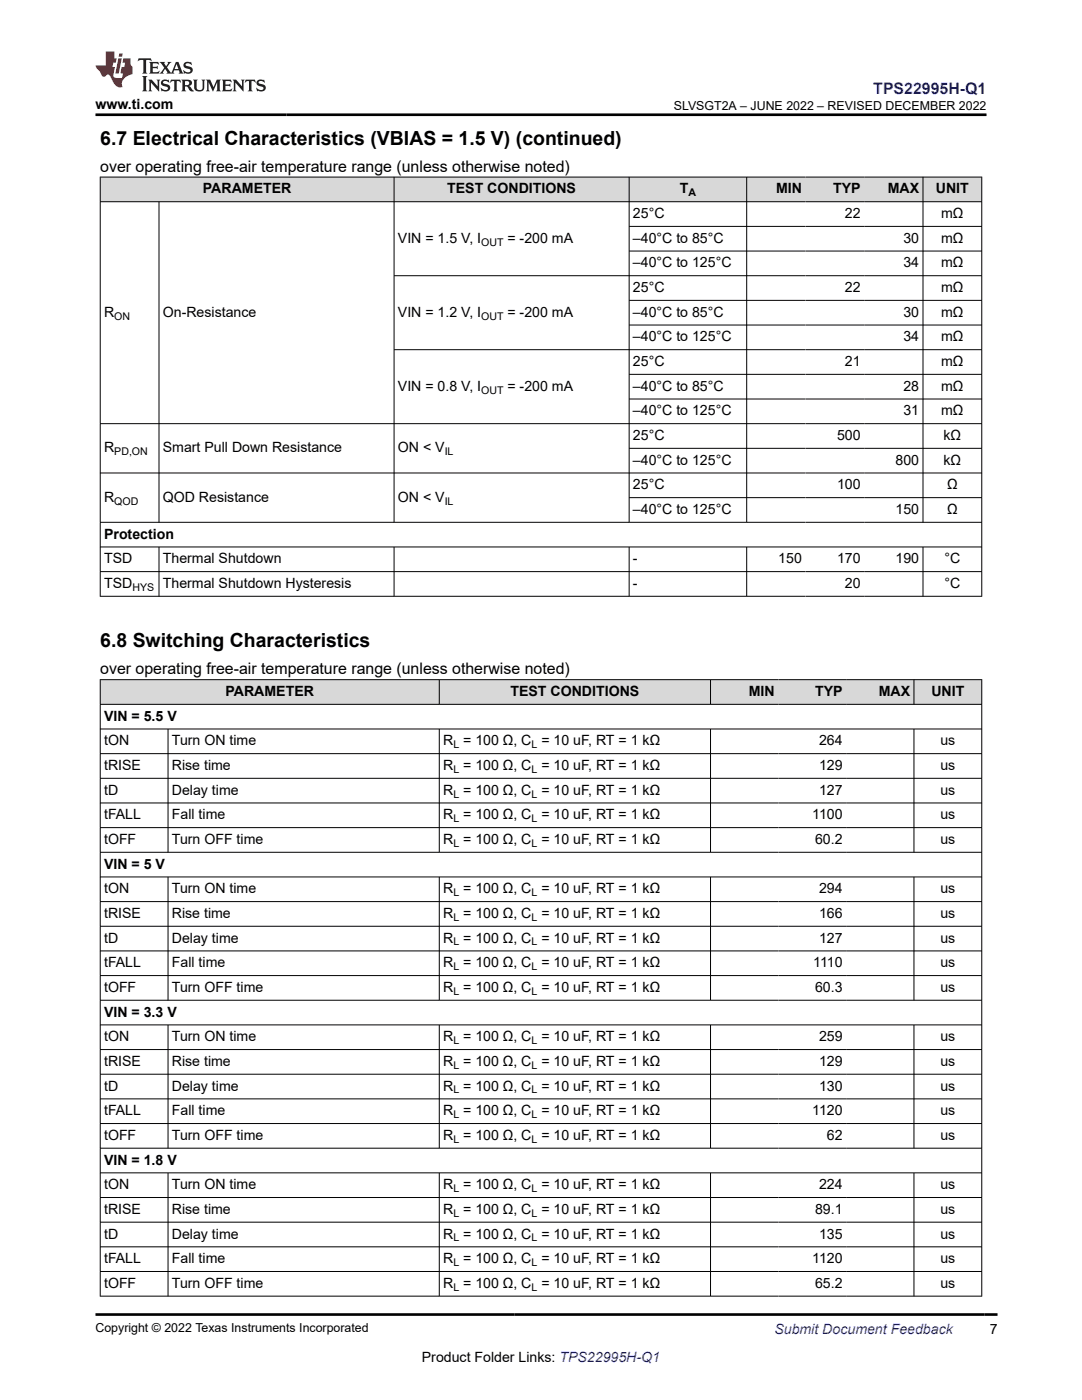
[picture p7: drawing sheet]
<svg xmlns="http://www.w3.org/2000/svg" width="216mm" height="279mm" viewBox="0 0 216 279" stroke-linecap="round" stroke-linejoin="round" font-family="sans-serif">
<defs><g id="words">
<g font-size="3.9">
<text x="20" y="28.8">6.7 Electrical Characteristics (VBIAS = 1.5 V) (continued)</text>
<text x="20" y="129.1">6.8 Switching Characteristics</text>
</g>
<text font-size="3.2" fill="#00f" x="174.3" y="18.7">TPS22995H-Q1</text>
<g font-size="3.2">
<text x="20" y="34.3">over operating free-air temperature range (unless otherwise noted)</text>
<text x="20" y="134.6">over operating free-air temperature range (unless otherwise noted)</text>
</g>
<g font-size="2.8">
<text x="19" y="21.8">www.ti.com</text>
<text x="40.5" y="38.6">PARAMETER</text>
<text x="89.2" y="38.6">TEST CONDITIONS</text>
<text x="135.6" y="38.6">T</text>
<text x="154.8" y="38.6">MIN</text>
<text x="166.3" y="38.6">TYP</text>
<text x="177.1" y="38.6">MAX</text>
<text x="186.7" y="38.6">UNIT</text>
<text x="126.3" y="43.5">25°C</text>
<text x="168.6" y="43.5">22</text>
<text x="187.8" y="43.5">mΩ</text>
<text x="79.4" y="48.5">VIN = 1.5 V, I</text>
<text x="101.3" y="48.5">= -200 mA</text>
<text x="126.3" y="48.5">–40°C to 85°C</text>
<text x="126.3" y="53.4">–40°C to 125°C</text>
<text x="180.3" y="48.5">30</text>
<text x="180.3" y="53.4">34</text>
<text x="187.8" y="48.5">mΩ</text>
<text x="187.8" y="53.4">mΩ</text>
<text x="126.3" y="58.3">25°C</text>
<text x="168.6" y="58.3">22</text>
<text x="187.8" y="58.3">mΩ</text>
<text x="20.8" y="63.2">R</text>
<text x="32.5" y="63.2">On-Resistance</text>
<text x="79.4" y="63.2">VIN = 1.2 V, I</text>
<text x="101.3" y="63.2">= -200 mA</text>
<text x="126.3" y="63.2">–40°C to 85°C</text>
<text x="180.3" y="63.2">30</text>
<text x="187.8" y="63.2">mΩ</text>
<text x="126.3" y="68.1">–40°C to 125°C</text>
<text x="180.3" y="68.1">34</text>
<text x="187.8" y="68.1">mΩ</text>
<text x="79.4" y="78">VIN = 0.8 V, I</text>
<text x="101.3" y="78">= -200 mA</text>
<text x="126.3" y="73.1">25°C</text>
<text x="126.3" y="78">–40°C to 85°C</text>
<text x="168.6" y="73.1">21</text>
<text x="180.3" y="78">28</text>
<text x="187.8" y="73.1">mΩ</text>
<text x="187.8" y="78">mΩ</text>
<text x="126.3" y="82.9">–40°C to 125°C</text>
<text x="180.3" y="82.9">31</text>
<text x="187.8" y="82.9">mΩ</text>
<text x="126.3" y="87.8">25°C</text>
<text x="167" y="87.8">500</text>
<text x="188.3" y="87.8">kΩ</text>
<text x="20.8" y="90.3">R</text>
<text x="32.5" y="90.3">Smart Pull Down Resistance</text>
<text x="79.4" y="90.3">ON &lt; V</text>
<text x="126.3" y="92.7">–40°C to 125°C</text>
<text x="178.7" y="92.7">800</text>
<text x="188.3" y="92.7">kΩ</text>
<text x="20.8" y="100.1">R</text>
<text x="32.5" y="100.1">QOD Resistance</text>
<text x="79.4" y="100.1">ON &lt; V</text>
<text x="126.3" y="97.7">25°C</text>
<text x="167" y="97.7">100</text>
<text x="189" y="97.7">Ω</text>
<text x="20.8" y="107.5">Protection</text>
<text x="126.3" y="102.6">–40°C to 125°C</text>
<text x="178.7" y="102.6">150</text>
<text x="189" y="102.6">Ω</text>
<text x="20.8" y="112.4">TSD</text>
<text x="32.5" y="112.4">Thermal Shutdown</text>
<text x="126.3" y="112.4">-</text>
<text x="155.3" y="112.4">150</text>
<text x="167" y="112.4">170</text>
<text x="178.7" y="112.4">190</text>
<text x="188.5" y="112.4">°C</text>
<text x="20.8" y="117.4">TSD</text>
<text x="32.5" y="117.4">Thermal Shutdown Hysteresis</text>
<text x="126.3" y="117.4">-</text>
<text x="168.6" y="117.4">20</text>
<text x="188.5" y="117.4">°C</text>
<text x="20.8" y="143.8">VIN = 5.5 V</text>
<text x="45" y="138.9">PARAMETER</text>
<text x="101.9" y="138.9">TEST CONDITIONS</text>
<text x="149.4" y="138.9">MIN</text>
<text x="162.6" y="138.9">TYP</text>
<text x="175.3" y="138.9">MAX</text>
<text x="185.8" y="138.9">UNIT</text>
<text x="20.8" y="148.8">tON</text>
<text x="34.3" y="148.8">Turn ON time</text>
<text x="88.4" y="148.8">R = 100 Ω, C = 10 uF, RT = 1 kΩ</text>
<text x="163.4" y="148.8">264</text>
<text x="187.6" y="148.8">us</text>
<text x="20.8" y="153.7">tRISE</text>
<text x="34.3" y="153.7">Rise time</text>
<text x="88.4" y="153.7">R = 100 Ω, C = 10 uF, RT = 1 kΩ</text>
<text x="163.4" y="153.7">129</text>
<text x="187.6" y="153.7">us</text>
<text x="20.8" y="158.6">tD</text>
<text x="34.3" y="158.6">Delay time</text>
<text x="88.4" y="158.6">R = 100 Ω, C = 10 uF, RT = 1 kΩ</text>
<text x="163.4" y="158.6">127</text>
<text x="187.6" y="158.6">us</text>
<text x="20.8" y="163.5">tFALL</text>
<text x="34.3" y="163.5">Fall time</text>
<text x="88.4" y="163.5">R = 100 Ω, C = 10 uF, RT = 1 kΩ</text>
<text x="162.1" y="163.5">1100</text>
<text x="187.6" y="163.5">us</text>
<text x="20.8" y="168.4">tOFF</text>
<text x="20.8" y="173.4">VIN = 5 V</text>
<text x="34.3" y="168.4">Turn OFF time</text>
<text x="88.4" y="168.4">R = 100 Ω, C = 10 uF, RT = 1 kΩ</text>
<text x="162.6" y="168.4">60.2</text>
<text x="187.6" y="168.4">us</text>
<text x="20.8" y="178.3">tON</text>
<text x="34.3" y="178.3">Turn ON time</text>
<text x="88.4" y="178.3">R = 100 Ω, C = 10 uF, RT = 1 kΩ</text>
<text x="163.4" y="178.3">294</text>
<text x="187.6" y="178.3">us</text>
<text x="20.8" y="183.2">tRISE</text>
<text x="34.3" y="183.2">Rise time</text>
<text x="88.4" y="183.2">R = 100 Ω, C = 10 uF, RT = 1 kΩ</text>
<text x="163.4" y="183.2">166</text>
<text x="187.6" y="183.2">us</text>
<text x="20.8" y="188.1">tD</text>
<text x="34.3" y="188.1">Delay time</text>
<text x="88.4" y="188.1">R = 100 Ω, C = 10 uF, RT = 1 kΩ</text>
<text x="163.4" y="188.1">127</text>
<text x="187.6" y="188.1">us</text>
<text x="20.8" y="193.1">tFALL</text>
<text x="20.8" y="198">tOFF</text>
<text x="34.3" y="193.1">Fall time</text>
<text x="34.3" y="198">Turn OFF time</text>
<text x="88.4" y="193.1">R = 100 Ω, C = 10 uF, RT = 1 kΩ</text>
<text x="88.4" y="198">R = 100 Ω, C = 10 uF, RT = 1 kΩ</text>
<text x="162.3" y="193.1">1110</text>
<text x="162.6" y="198">60.3</text>
<text x="187.6" y="193.1">us</text>
<text x="187.6" y="198">us</text>
<text x="20.8" y="202.9">VIN = 3.3 V</text>
<text x="20.8" y="207.8">tON</text>
<text x="34.3" y="207.8">Turn ON time</text>
<text x="88.4" y="207.8">R = 100 Ω, C = 10 uF, RT = 1 kΩ</text>
<text x="163.4" y="207.8">259</text>
<text x="187.6" y="207.8">us</text>
<text x="20.8" y="212.7">tRISE</text>
<text x="34.3" y="212.7">Rise time</text>
<text x="88.4" y="212.7">R = 100 Ω, C = 10 uF, RT = 1 kΩ</text>
<text x="163.4" y="212.7">129</text>
<text x="187.6" y="212.7">us</text>
<text x="20.8" y="217.7">tD</text>
<text x="34.3" y="217.7">Delay time</text>
<text x="88.4" y="217.7">R = 100 Ω, C = 10 uF, RT = 1 kΩ</text>
<text x="163.4" y="217.7">130</text>
<text x="187.6" y="217.7">us</text>
<text x="20.8" y="222.6">tFALL</text>
<text x="20.8" y="227.5">tOFF</text>
<text x="34.3" y="222.6">Fall time</text>
<text x="34.3" y="227.5">Turn OFF time</text>
<text x="88.4" y="222.6">R = 100 Ω, C = 10 uF, RT = 1 kΩ</text>
<text x="88.4" y="227.5">R = 100 Ω, C = 10 uF, RT = 1 kΩ</text>
<text x="162.1" y="222.6">1120</text>
<text x="165" y="227.5">62</text>
<text x="187.6" y="222.6">us</text>
<text x="187.6" y="227.5">us</text>
<text x="20.8" y="232.4">VIN = 1.8 V</text>
<text x="20.8" y="237.3">tON</text>
<text x="34.3" y="237.3">Turn ON time</text>
<text x="88.4" y="237.3">R = 100 Ω, C = 10 uF, RT = 1 kΩ</text>
<text x="163.4" y="237.3">224</text>
<text x="187.6" y="237.3">us</text>
<text x="20.8" y="242.3">tRISE</text>
<text x="34.3" y="242.3">Rise time</text>
<text x="88.4" y="242.3">R = 100 Ω, C = 10 uF, RT = 1 kΩ</text>
<text x="162.6" y="242.3">89.1</text>
<text x="187.6" y="242.3">us</text>
<text x="20.8" y="247.2">tD</text>
<text x="34.3" y="247.2">Delay time</text>
<text x="88.4" y="247.2">R = 100 Ω, C = 10 uF, RT = 1 kΩ</text>
<text x="163.4" y="247.2">135</text>
<text x="187.6" y="247.2">us</text>
<text x="20.8" y="252.1">tFALL</text>
<text x="20.8" y="257">tOFF</text>
<text x="34.3" y="252.1">Fall time</text>
<text x="34.3" y="257">Turn OFF time</text>
<text x="88.4" y="252.1">R = 100 Ω, C = 10 uF, RT = 1 kΩ</text>
<text x="88.4" y="257">R = 100 Ω, C = 10 uF, RT = 1 kΩ</text>
<text x="162.1" y="252.1">1120</text>
<text x="162.6" y="257">65.2</text>
<text x="187.6" y="252.1">us</text>
<text x="187.6" y="257">us</text>
<text x="197.5" y="266.1">7</text>
<text x="84.2" y="271.7">Product Folder Links: TPS22995H-Q1</text>
</g>
<text font-size="2.8" fill="#00f" x="154.5" y="266.2">Submit Document Feedback</text>
<g font-size="2.5">
<text x="134.4" y="21.9">SLVSGT2A – JUNE 2022 – REVISED DECEMBER 2022</text>
<text x="19" y="265.9">Copyright © 2022 Texas Instruments Incorporated</text>
</g>
<g font-size="2.1">
<text x="137.4" y="39.2">A</text>
<text x="96" y="49">OUT</text>
<text x="22.8" y="63.8">ON</text>
<text x="96" y="63.8">OUT</text>
<text x="96" y="78.5">OUT</text>
<text x="22.8" y="90.9">PD,ON</text>
<text x="88.7" y="90.9">IL</text>
<text x="22.8" y="100.7">QOD</text>
<text x="88.7" y="100.7">IL</text>
<text x="26.4" y="117.9">HYS</text>
<text x="90.5" y="149.3">L</text>
<text x="106.1" y="149.3">L</text>
<text x="90.5" y="154.2">L</text>
<text x="106.1" y="154.2">L</text>
<text x="90.5" y="159.2">L</text>
<text x="106.1" y="159.2">L</text>
<text x="90.5" y="164.1">L</text>
<text x="106.1" y="164.1">L</text>
<text x="90.5" y="169">L</text>
<text x="106.1" y="169">L</text>
<text x="90.5" y="178.9">L</text>
<text x="106.1" y="178.9">L</text>
<text x="90.5" y="183.8">L</text>
<text x="106.1" y="183.8">L</text>
<text x="90.5" y="188.7">L</text>
<text x="106.1" y="188.7">L</text>
<text x="90.5" y="193.6">L</text>
<text x="106.1" y="193.6">L</text>
<text x="90.5" y="198.5">L</text>
<text x="106.1" y="198.5">L</text>
<text x="90.5" y="208.4">L</text>
<text x="106.1" y="208.4">L</text>
<text x="90.5" y="213.3">L</text>
<text x="106.1" y="213.3">L</text>
<text x="90.5" y="218.2">L</text>
<text x="106.1" y="218.2">L</text>
<text x="90.5" y="223.1">L</text>
<text x="106.1" y="223.1">L</text>
<text x="90.5" y="228.1">L</text>
<text x="106.1" y="228.1">L</text>
<text x="90.5" y="237.9">L</text>
<text x="106.1" y="237.9">L</text>
<text x="90.5" y="242.8">L</text>
<text x="106.1" y="242.8">L</text>
<text x="90.5" y="247.7">L</text>
<text x="106.1" y="247.7">L</text>
<text x="90.5" y="252.7">L</text>
<text x="90.5" y="257.6">L</text>
<text x="106.1" y="252.7">L</text>
<text x="106.1" y="257.6">L</text>
</g>
</g></defs>
<g fill="#d8d8d8">
<path d="M20 35.3h175.9v5h-175.9z" fill-rule="evenodd"/>
<path d="M20.1 35.4h58.5v4.8h-58.5z" fill-rule="evenodd"/>
<path d="M78.7 35.4h46.8v4.8h-46.8z" fill-rule="evenodd"/>
<path d="M125.6 35.4h23.3v4.8h-23.3z" fill-rule="evenodd"/>
<path d="M149.1 35.4h11.6v4.8h-11.6z" fill-rule="evenodd"/>
<path d="M160.7 35.4h11.7v4.8h-11.7z" fill-rule="evenodd"/>
<path d="M172.4 35.4h11.7v4.8h-11.7z" fill-rule="evenodd"/>
<path d="M184.2 35.4h11.6v4.8h-11.6z" fill-rule="evenodd"/>
</g>
<g fill="none" stroke="#000" stroke-width=".2">
<path d="M19.9 35.3h176.1M20 35.3v83.8M78.6 35.3v69M125.5 35.3v69M149 35.3v69M184.2 35.3v69M195.9 35.3v83.8M19.9 40.3h176.1M31.7 40.3v64M78.6 55h117.4M125.5 45.2h70.5M125.5 50.1h70.5"/>
<path d="M125.5 59.9h70.5M78.6 69.8h117.4M125.5 64.9h70.5M125.5 74.7h70.5M125.5 79.6h70.5M19.9 94.4h176.1M125.5 89.5h70.5M125.5 99.3h70.5M196 84.6h-176.1M19.9 109.2h176.1M19.9 114.1h176.1M19.9 119h176.1"/>
<path d="M31.7 109.2v9.9M78.6 109.2v9.9M125.5 109.2v9.9M149 109.2v9.9M184.2 109.2v9.9M196 104.2h-176.1"/>
</g>
<g fill="#d8d8d8">
<path d="M20 135.6h175.9v5h-175.9z" fill-rule="evenodd"/>
<path d="M20.1 135.7h67.5v4.8h-67.5z" fill-rule="evenodd"/>
<path d="M87.7 135.7h54v4.8h-54z" fill-rule="evenodd"/>
<path d="M141.8 135.7h13.5v4.8h-13.5z" fill-rule="evenodd"/>
<path d="M155.3 135.7h13.5v4.8h-13.5z" fill-rule="evenodd"/>
<path d="M168.8 135.7h13.5v4.8h-13.5z" fill-rule="evenodd"/>
<path d="M182.4 135.7h13.4v4.8h-13.4z" fill-rule="evenodd"/>
</g>
<g fill="none" stroke="#000" stroke-width=".2">
<path d="M19.9 135.6h176.1M20 135.6v123.1M87.7 135.6v5M141.8 135.6v5M182.4 135.6v5M195.9 135.6v123.1M19.9 140.6h176.1M19.9 145.5h176.1M19.9 150.4h176.1M19.9 155.3h176.1M33.5 145.5v24.7M87.7 145.5v24.7"/>
<path d="M141.8 145.5v24.7M182.4 145.5v24.7M19.9 160.2h176.1M19.9 165.2h176.1M19.9 170.1h176.1M19.9 175h176.1M19.9 179.9h176.1M33.5 175v24.7M87.7 175v24.7M141.8 175v24.7M182.4 175v24.7M19.9 184.9h176.1"/>
<path d="M19.9 189.8h176.1M19.9 194.7h176.1M19.9 199.6h176.1M19.9 204.5h176.1M19.9 209.5h176.1M19.9 214.4h176.1M19.9 219.3h176.1M33.5 204.5v24.7M87.7 204.5v24.7M141.8 204.5v24.7M182.4 204.5v24.7M19.9 224.2h176.1"/>
<path d="M19.9 229.1h176.1M19.9 234.1h176.1M19.9 239h176.1M33.5 234.1v24.6M87.7 234.1v24.6M141.8 234.1v24.6M182.4 234.1v24.6M19.9 243.9h176.1M19.9 248.8h176.1M19.9 253.8h176.1M19.9 258.7h176.1"/>
</g>
<path d="M27.7 11.6l-.2 .6 .5-.2h.6v.1v2.2l-.2 .4h1l-.2-.4v-2.2v-.1h.5l.5 .2-.1-.6zM29.8 12.4l.2 .3v1.6l-.2 .4h1.9l.1-.6a1.08 1.08 0 0 1-1.3 .2v-.7h.6l.4 .2v-.7l-.4 .2h-.6v-.5l.2-.2a1 1 0 0 1 1 .3l-.1-.5zM31.8 12.4l1 1.1-1 1.2h.9l-.2-.2 .4-.8 .5 .8-.2 .2h1.6l-.2-.2 .1-.5h1l.1 .5-.1 .2h.9l-.2-.4-.8-1.9h-.5l-1 2.1-.8-1.1 .9-1h-.8l.2 .2-.5 .6-.3-.6 .1-.2zM35.2 12.8l.4 1h-.8zM36.8 12.5a.65 .65 0 0 0-.2 .7 .65 .65 0 0 0 .6 .5l.7 .1 .1 .3a.79 .79 0 0 1-.7 .4 .79 .79 0 0 1-.7-.5l.1 .7 .2-.1a.93 .93 0 0 0 1.1 0 .93 .93 0 0 0 .4-.9 1.46 1.46 0 0 0-1.2-.6l-.1-.3a1.09 1.09 0 0 1 1.2 .2l-.2-.6-.1 .1-.6-.2zM28.4 15.2l.2 .4v2.2l-.2 .4h1l-.2-.4v-2.2l.2-.4zM29.6 15.9l.2 .4v1.5l-.2 .4h.8l-.3-.4v-1.3l1.7 1.8v-2l.2-.4h-.8l.2 .2 .1 1.1-1.2-1.3zM32.3 16a.65 .65 0 0 0-.2 .8 .65 .65 0 0 0 .7 .4l.6 .2 .1 .2a.79 .79 0 0 1-.7 .4 .79 .79 0 0 1-.7-.5l.1 .7 .2-.1a.93 .93 0 0 0 1.1 .1 .93 .93 0 0 0 .4-1 1.46 1.46 0 0 0-1.2-.5l-.1-.4a1.09 1.09 0 0 1 1.2 .2l-.2-.6-.1 .1-.6-.1zM34.1 15.9l-.1 .6a.63 .63 0 0 1 .7-.3l.1 1.6-.3 .4h1l-.2-.4v-1.6a.66 .66 0 0 1 .8 .3l-.1-.6zM36.2 15.9l.2 .4v1.5l-.2 .4h.9l-.2-.2v-.7h.5l.1 .2a.79 .79 0 0 0 1.2 .6l-1-.9a.61 .61 0 0 0 .6-.6 .61 .61 0 0 0-.5-.7zM36.9 16.2h.2a.47 .47 0 0 1 .5 .1 .47 .47 0 0 1 .1 .5l-.2 .1-.6 .1zM38.5 15.9l.2 .2a2.27 2.27 0 0 0 .4 2 1.04 1.04 0 0 0 1.7-.7v-1.3l.2-.2h-.8l.2 .4v1.1a.6 .6 0 0 1-.6 .6 .6 .6 0 0 1-.6-.6v-1.1l.3-.4zM41.1 15.9l.2 .4v1.5l-.2 .4h.7l-.2-.4v-1.4l.9 1.9 .8-1.9v1.4l-.2 .4h1l-.3-.4v-1.5l.3-.4h-.8l-.7 1.5-.7-1.5zM44.3 15.9l.2 .4v1.5l-.2 .4h1.9l.1-.6a1.09 1.09 0 0 1-1.3 .2v-.7h.6l.4 .2v-.6l-.4 .2h-.6v-.6l.2-.1a1.01 1.01 0 0 1 1 .3l-.1-.6zM46.4 15.9l.3 .4v1.5l-.3 .4h.8l-.2-.4v-1.3l1.6 1.8v-2l.2-.4h-.7l.2 .2v1.1l-1.2-1.3zM49 15.9l-.1 .6a.63 .63 0 0 1 .8-.3v1.6l-.3 .4h1l-.2-.4v-1.6a.66 .66 0 0 1 .8 .3l-.1-.6zM51.4 16a.65 .65 0 0 0-.2 .8 .65 .65 0 0 0 .6 .4l.6 .2 .2 .2a.79 .79 0 0 1-.8 .4 .79 .79 0 0 1-.6-.5l.1 .7 .2-.1a.93 .93 0 0 0 1 .1 .93 .93 0 0 0 .5-1 1.46 1.46 0 0 0-1.3-.5l-.1-.4a1.09 1.09 0 0 1 1.3 .2l-.2-.6-.2 .1-.5-.1z" fill="#231f20"/>
<path d="M21.1 10.3v2.7h-2.1l.1 .4 .9 1a.95 .95 0 0 0 .9 .9 .59 .59 0 0 1 .6-.4 .59 .59 0 0 1 .5 .3l.4 .8a1.59 1.59 0 0 0 2.1 1.4 1.61 1.61 0 0 1 1-2.3l1-.3-.1-1.5a1.59 1.59 0 0 1-.4-1.7h-1.4l-.2 .9h.5l-.1 .9h-.5l-.2 .9v.3l.4 .1-.2 .9h-.6a.73 .73 0 0 1-1.1-.7l.3-1.5h-.5l.2-.9h.5l.2-.9h-.5v-1.3zM23.6 11.6l-.6 3.1h.7l.6-3.1zM23.8 10.7l-.1 .6h.7l.1-.6z" fill="#ed1c24"/>
<path d="M19 22.9h177.8M19 262.3h180" fill="none" stroke="#000" stroke-width=".53"/>
<use href="#words"/>
</svg>
